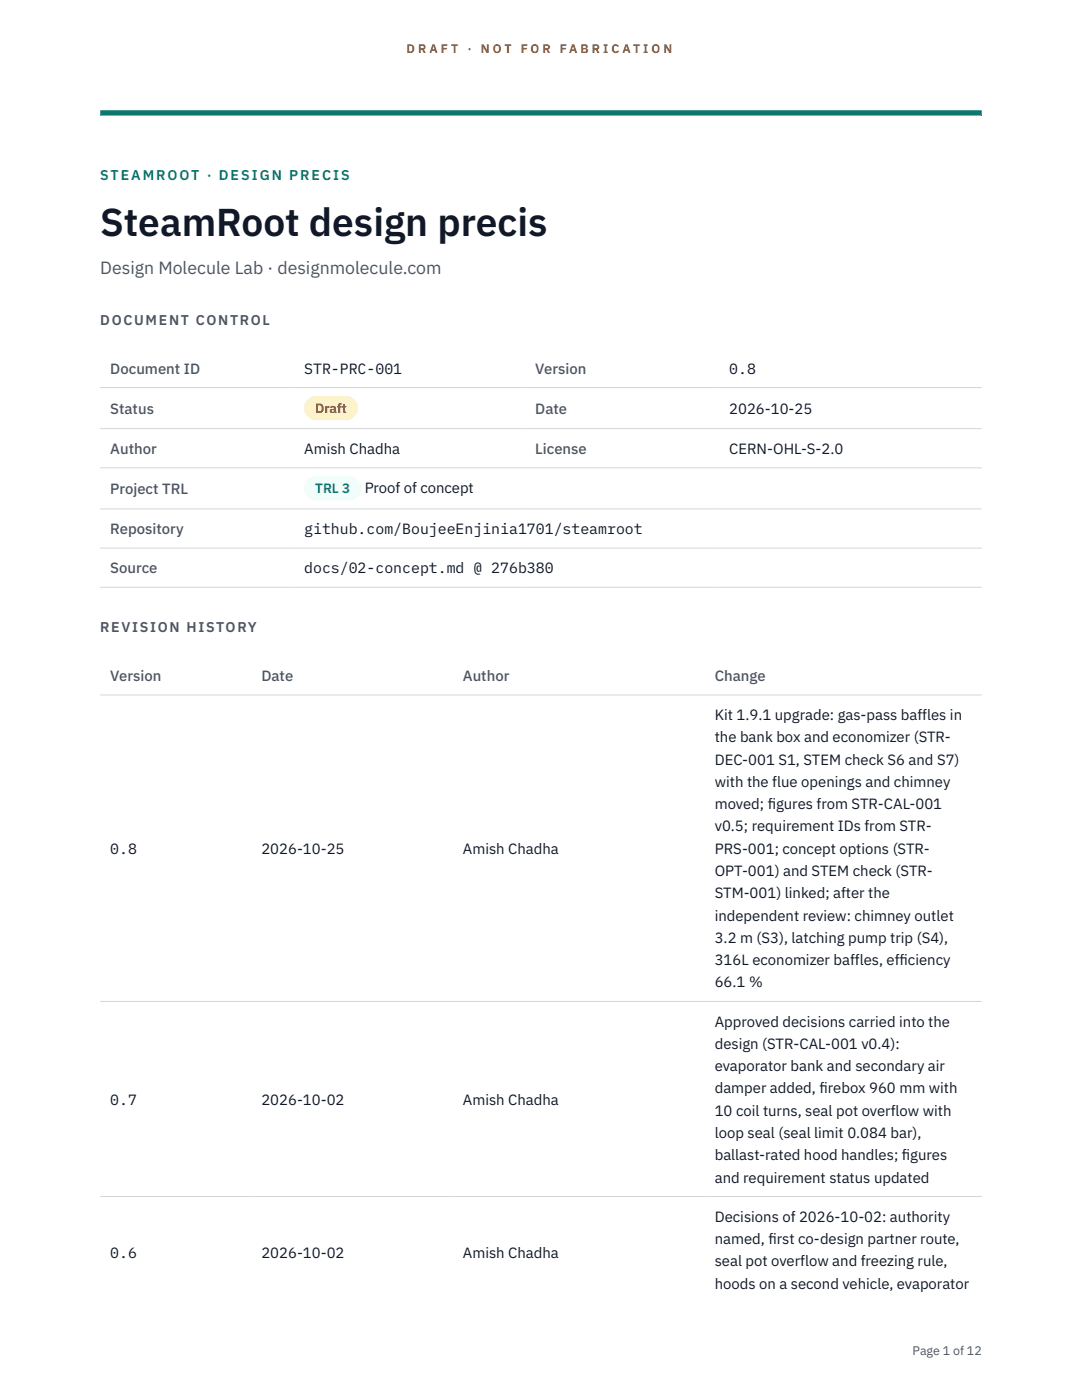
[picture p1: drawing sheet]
<svg xmlns="http://www.w3.org/2000/svg" width="216mm" height="279mm" viewBox="0 0 216 279" stroke-linecap="round" stroke-linejoin="round" font-family="sans-serif">
<defs><g id="words">
<text font-size="7.8" fill="#111827" x="20" y="47.1">SteamRoot design precis</text>
<text font-size="3.5" fill="#4b5563" x="20" y="54.6">Design Molecule Lab · designmolecule.com</text>
<g font-size="3" fill="#4b5563">
<text x="22" y="74.5">Document ID</text>
<text x="106.8" y="74.5">Version</text>
<text x="22" y="82.6">Status</text>
<text x="106.8" y="82.6">Date</text>
<text x="22" y="90.6">Author</text>
<text x="106.8" y="90.6">License</text>
<text x="22" y="98.6">Project TRL</text>
<text x="22" y="106.6">Repository</text>
<text x="22" y="114.4">Source</text>
<text x="22" y="135.9">Version</text>
<text x="52.2" y="135.9">Date</text>
<text x="92.4" y="135.9">Author</text>
<text x="142.6" y="135.9">Change</text>
</g>
<g font-size="3" fill="#111827">
<text x="60.7" y="74.5">STR-PRC-001</text>
<text x="145.5" y="74.5">0.8</text>
<text x="145.5" y="82.6">2026-10-25</text>
<text x="60.7" y="90.6">Amish Chadha</text>
<text x="145.5" y="90.6">CERN-OHL-S-2.0</text>
<text x="72.8" y="98.5">Proof of concept</text>
<text x="60.7" y="106.6">github.com/BoujeeEnjinia1701/steamroot</text>
<text x="60.7" y="114.4">docs/02-concept.md @ 276b380</text>
<text x="142.6" y="143.7">Kit 1.9.1 upgrade: gas-pass baffles in</text>
<text x="142.6" y="148.2">the bank box and economizer (STR-</text>
<text x="142.6" y="152.6">DEC-001 S1, STEM check S6 and S7)</text>
<text x="142.6" y="157.1">with the flue openings and chimney</text>
<text x="142.6" y="161.5">moved; f</text>
<text x="153.2" y="161.5">igures from STR-CAL-001</text>
<text x="142.6" y="165.9">v0.5; requirement IDs from STR-</text>
<text x="22" y="170.4">0.8</text>
<text x="52.2" y="170.4">2026-10-25</text>
<text x="92.4" y="170.4">Amish Chadha</text>
<text x="142.6" y="170.4">PRS-001; concept options (STR-</text>
<text x="142.6" y="174.8">OPT-001) and STEM check (STR-</text>
<text x="142.6" y="179.3">STM-001) linked; after the</text>
<text x="142.6" y="183.7">independent review: chimney outlet</text>
<text x="142.6" y="188.2">3.2 m (S3), latching pump trip (S4),</text>
<text x="142.6" y="192.6">316L economizer baffles, eff</text>
<text x="142.6" y="197.1">66.1 %</text>
<text x="179.5" y="192.6">iciency</text>
<text x="142.6" y="204.9">Approved decisions carried into the</text>
<text x="142.6" y="209.3">design (STR-CAL-001 v0.4):</text>
<text x="142.6" y="213.8">evaporator bank and secondary air</text>
<text x="22" y="220.4">0.7</text>
<text x="52.2" y="220.4">2026-10-02</text>
<text x="92.4" y="220.4">Amish Chadha</text>
<text x="142.6" y="218.2">damper added, f</text>
<text x="163.5" y="218.2">irebox 960 mm with</text>
<text x="142.6" y="222.7">10 coil turns, seal pot overflow with</text>
<text x="142.6" y="227.1">loop seal (seal limit 0.084 bar),</text>
<text x="142.6" y="231.5">ballast-rated hood handles; f</text>
<text x="180" y="231.5">igures</text>
<text x="142.6" y="236">and requirement status updated</text>
<text x="142.6" y="243.8">Decisions of 2026-10-02: authority</text>
<text x="22" y="251.1">0.6</text>
<text x="52.2" y="251.1">2026-10-02</text>
<text x="92.4" y="251.1">Amish Chadha</text>
<text x="142.6" y="248.3">named, f</text>
<text x="153.3" y="248.3">irst co-design partner route,</text>
<text x="142.6" y="252.7">seal pot overflow and freezing rule,</text>
<text x="142.6" y="257.2">hoods on a second vehicle, evaporator</text>
</g>
<text font-size="2.8" fill="#0f766e" x="20" y="36">STEAMROOT · DESIGN PRECIS</text>
<g font-size="2.8" fill="#4b5563">
<text x="20" y="64.8">DOCUMENT CONTROL</text>
<text x="20" y="126.2">REVISION HISTORY</text>
</g>
<text font-size="2.7" fill="#92400e" x="62.9" y="82.5">Draft</text>
<text font-size="2.7" fill="#0f766e" x="62.9" y="98.5">TRL 3</text>
<g font-size="2.5" fill="#b45309">
<text x="81.1" y="10.5">D R A F T</text>
<text x="93.3" y="10.5">·</text>
<text x="95.9" y="10.5">N O T</text>
<text x="103.9" y="10.5">F O R</text>
<text x="111.7" y="10.5">F A B R I C A T I O N</text>
</g>
<text font-size="2.5" fill="#4b5563" x="182.1" y="270.3">Page 1 of 12</text>
</g></defs>
<path d="M20 23.1h175.9zM20 22h175.9v1.1h-175.9z" fill-rule="evenodd" fill="#0f766e"/>
<path d="M20 77.3h175.9M20 85.5h175.9M20 93.4h175.9M20 101.6h175.9M20 109.4h175.9M20 117.2h175.9M20 138.7h175.9M20 199.9h175.9M20 238.8h175.9" fill="none" stroke="#d1d5db" stroke-width=".2"/>
<path d="M60.7 79h10.7v4.9h-10.7z" fill="#fef3c7"/>
<path d="M60.7 95.1h11.4v4.8h-11.4z" fill="#f0fdfa"/>
<use href="#words"/>
</svg>
